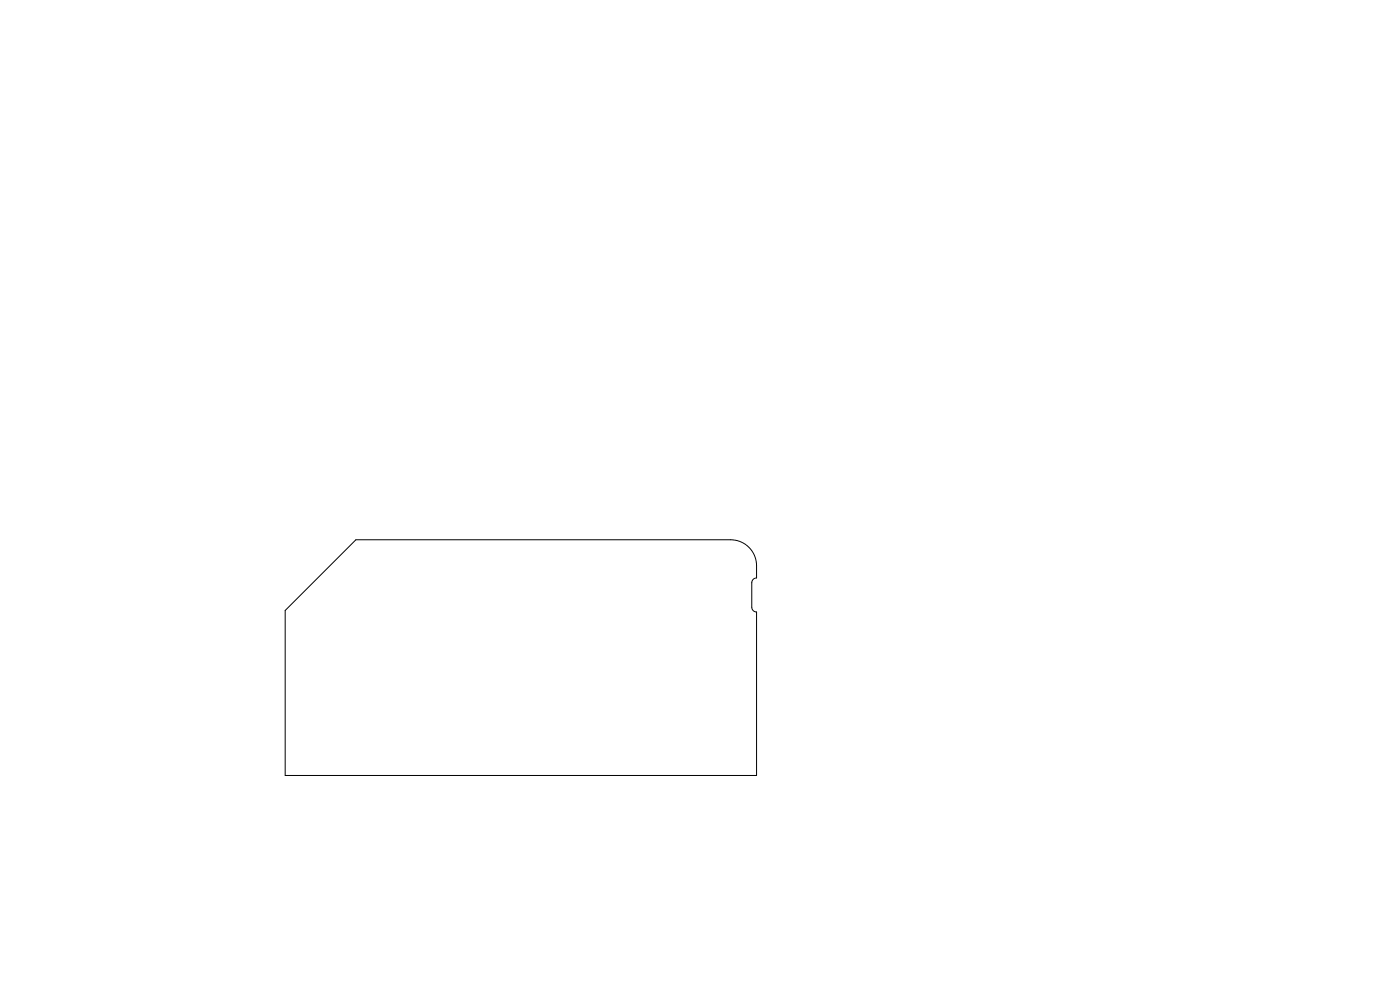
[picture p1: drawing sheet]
<svg xmlns="http://www.w3.org/2000/svg" width="297mm" height="210mm" viewBox="0 0 297 210" stroke-linecap="round" stroke-linejoin="round" font-family="sans-serif">
<path d="M159.5 128.8v-5.2a1.02 1.02 0 0 1 1-1v-2.6a5.5 5.5 0 0 0-5.5-5.5h-79.5l-15 15v35h100v-34.7a1.02 1.02 0 0 1-1-1" fill="none" stroke="#000" stroke-width=".21"/>
</svg>
